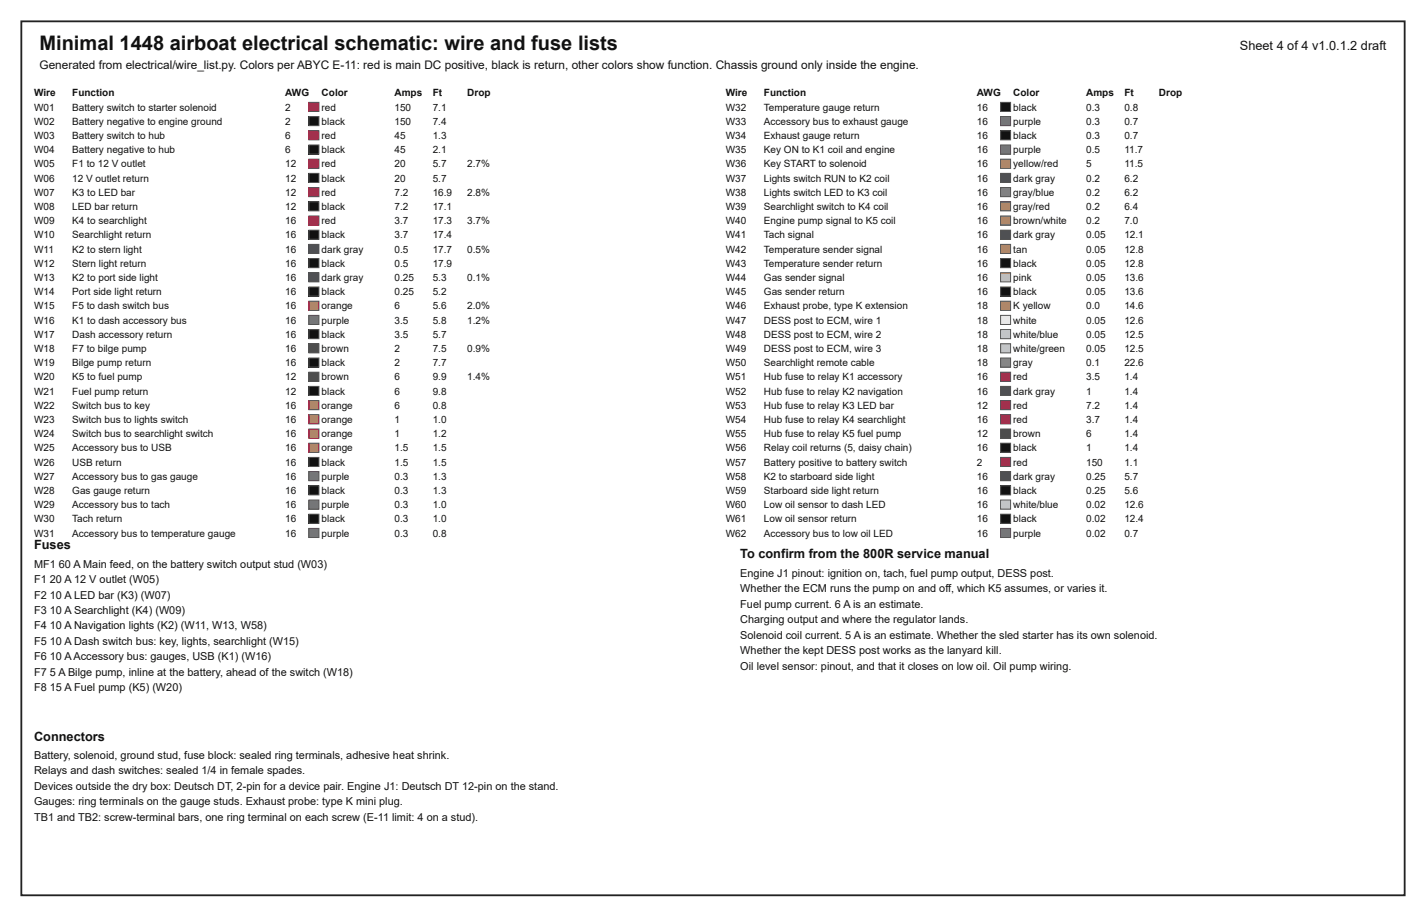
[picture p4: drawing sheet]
<svg xmlns="http://www.w3.org/2000/svg" width="432mm" height="279mm" viewBox="0 0 432 279" stroke-linecap="round" stroke-linejoin="round" font-family="sans-serif">
<defs><g id="words">
<text font-size="6.1" fill="#111" x="12" y="15.3">Minimal 1448 airboat electrical schematic: wire and fuse lists</text>
<g font-size="3.9" fill="#111">
<text x="375.4" y="15.3">Sheet 4 of 4 v1.0.1.2 draft</text>
<text x="10.3" y="166.3">Fuses</text>
<text x="224.2" y="169">To confirm from the 800R service manual</text>
<text x="10.3" y="224.2">Connectors</text>
</g>
<text font-size="3.6" fill="#111" x="12" y="20.8">Generated from electrical/wire_list.py. Colors per ABYC E-11: red is main DC positive, black is return, other colors show function. Chassis ground only inside the engine.</text>
<g font-size="3.3" fill="#111">
<text x="10.3" y="171.8">MF1</text>
<text x="17.8" y="171.8">60 A Main feed, on the battery switch output stud (W03)</text>
<text x="10.3" y="176.5">F1</text>
<text x="15.1" y="176.5">20 A 12 V outlet (W05)</text>
<text x="224.2" y="174.6">Engine J1 pinout: ignition on, tach, fuel pump output, DESS post.</text>
<text x="224.2" y="179.2">Whether the ECM runs the pump on and off, which K5 assumes, or varies it.</text>
<text x="10.3" y="181.2">F2</text>
<text x="10.3" y="185.9">F3</text>
<text x="15.1" y="181.2">10 A LED bar (K3) (W07)</text>
<text x="15.1" y="185.9">10 A Searchlight (K4) (W09)</text>
<text x="224.2" y="183.9">Fuel pump current. 6 A is an estimate.</text>
<text x="10.3" y="190.5">F4</text>
<text x="15.1" y="190.5">10 A Navigation lights (K2) (W11, W13, W58)</text>
<text x="224.2" y="188.6">Charging output and where the regulator lands.</text>
<text x="10.3" y="195.2">F5</text>
<text x="15.1" y="195.2">10 A Dash switch bus: key, lights, searchlight (W15)</text>
<text x="224.2" y="193.3">Solenoid coil current. 5 A is an estimate. Whether the sled starter has its own solenoid.</text>
<text x="224.2" y="198">Whether the kept DESS post works as the lanyard kill.</text>
<text x="10.3" y="199.9">F6</text>
<text x="15.1" y="199.9">10 AAccessory bus: gauges, USB (K1) (W16)</text>
<text x="224.2" y="202.7">Oil level sensor: pinout, and that it closes on low oil. Oil pump wiring.</text>
<text x="10.3" y="204.6">F7</text>
<text x="10.3" y="209.3">F8</text>
<text x="15.1" y="204.6">5 A Bilge pump, inline at the battery, ahead of the switch (W18)</text>
<text x="15.1" y="209.3">15 A Fuel pump (K5) (W20)</text>
<text x="10.3" y="229.7">Battery, solenoid, ground stud, fuse block: sealed ring terminals, adhesive heat shrink.</text>
<text x="10.3" y="234.4">Relays and dash switches: sealed 1/4 in female spades.</text>
<text x="10.3" y="239">Devices outside the dry box: Deutsch DT, 2-pin for a device pair. Engine J1: Deutsch DT 12-pin on the stand.</text>
<text x="10.3" y="243.7">Gauges: ring terminals on the gauge studs. Exhaust probe: type K mini plug.</text>
<text x="10.3" y="248.4">TB1 and TB2: screw-terminal bars, one ring terminal on each screw (E-11 limit: 4 on a stud).</text>
</g>
<g font-size="3" fill="#111">
<text x="10.3" y="29.1">Wire</text>
<text x="21.9" y="29.1">Function</text>
<text x="86.4" y="29.1">AWG</text>
<text x="97.4" y="29.1">Color</text>
<text x="119.4" y="29.1">Amps</text>
<text x="131" y="29.1">Ft</text>
<text x="141.5" y="29.1">Drop</text>
<text x="219.8" y="29.1">Wire</text>
<text x="231.3" y="29.1">Function</text>
<text x="295.8" y="29.1">AWG</text>
<text x="306.8" y="29.1">Color</text>
<text x="328.9" y="29.1">Amps</text>
<text x="340.5" y="29.1">Ft</text>
<text x="350.9" y="29.1">Drop</text>
<text x="10.3" y="33.5">W01</text>
<text x="21.9" y="33.5">Battery switch to starter solenoid</text>
<text x="86.4" y="33.5">2</text>
<text x="97.4" y="33.5">red</text>
<text x="119.4" y="33.5">150</text>
<text x="131" y="33.5">7.1</text>
<text x="219.8" y="33.5">W32</text>
<text x="231.3" y="33.5">Temperature gauge return</text>
<text x="295.8" y="33.5">16</text>
<text x="306.8" y="33.5">black</text>
<text x="328.9" y="33.5">0.3</text>
<text x="340.5" y="33.5">0.8</text>
<text x="10.3" y="37.8">W02</text>
<text x="21.9" y="37.8">Battery negative to engine ground</text>
<text x="86.4" y="37.8">2</text>
<text x="97.4" y="37.8">black</text>
<text x="119.4" y="37.8">150</text>
<text x="131" y="37.8">7.4</text>
<text x="219.8" y="37.8">W33</text>
<text x="231.3" y="37.8">Accessory bus to exhaust gauge</text>
<text x="295.8" y="37.8">16</text>
<text x="306.8" y="37.8">purple</text>
<text x="328.9" y="37.8">0.3</text>
<text x="340.5" y="37.8">0.7</text>
<text x="10.3" y="42.1">W03</text>
<text x="10.3" y="46.4">W04</text>
<text x="21.9" y="42.1">Battery switch to hub</text>
<text x="21.9" y="46.4">Battery negative to hub</text>
<text x="86.4" y="42.1">6</text>
<text x="86.4" y="46.4">6</text>
<text x="97.4" y="42.1">red</text>
<text x="97.4" y="46.4">black</text>
<text x="119.4" y="42.1">45</text>
<text x="119.4" y="46.4">45</text>
<text x="131" y="42.1">1.3</text>
<text x="131" y="46.4">2.1</text>
<text x="219.8" y="42.1">W34</text>
<text x="219.8" y="46.4">W35</text>
<text x="231.3" y="42.1">Exhaust gauge return</text>
<text x="231.3" y="46.4">Key ON to K1 coil and engine</text>
<text x="295.8" y="42.1">16</text>
<text x="295.8" y="46.4">16</text>
<text x="306.8" y="42.1">black</text>
<text x="306.8" y="46.4">purple</text>
<text x="328.9" y="42.1">0.3</text>
<text x="328.9" y="46.4">0.5</text>
<text x="340.5" y="42.1">0.7</text>
<text x="340.5" y="46.4">11.7</text>
<text x="10.3" y="50.7">W05</text>
<text x="21.9" y="50.7">F1 to 12 V outlet</text>
<text x="86.4" y="50.7">12</text>
<text x="97.4" y="50.7">red</text>
<text x="119.4" y="50.7">20</text>
<text x="131" y="50.7">5.7</text>
<text x="141.5" y="50.7">2.7%</text>
<text x="219.8" y="50.7">W36</text>
<text x="231.3" y="50.7">Key START to solenoid</text>
<text x="295.8" y="50.7">16</text>
<text x="306.8" y="50.7">yellow/red</text>
<text x="328.9" y="50.7">5</text>
<text x="340.5" y="50.7">11.5</text>
<text x="10.3" y="55">W06</text>
<text x="10.3" y="59.3">W07</text>
<text x="21.9" y="55">12 V outlet return</text>
<text x="21.9" y="59.3">K3 to LED bar</text>
<text x="86.4" y="55">12</text>
<text x="86.4" y="59.3">12</text>
<text x="97.4" y="55">black</text>
<text x="97.4" y="59.3">red</text>
<text x="119.4" y="55">20</text>
<text x="119.4" y="59.3">7.2</text>
<text x="131" y="55">5.7</text>
<text x="131" y="59.3">16.9</text>
<text x="141.5" y="59.3">2.8%</text>
<text x="219.8" y="55">W37</text>
<text x="219.8" y="59.3">W38</text>
<text x="231.3" y="55">Lights switch RUN to K2 coil</text>
<text x="231.3" y="59.3">Lights switch LED to K3 coil</text>
<text x="295.8" y="55">16</text>
<text x="295.8" y="59.3">16</text>
<text x="306.8" y="55">dark gray</text>
<text x="306.8" y="59.3">gray/blue</text>
<text x="328.9" y="55">0.2</text>
<text x="328.9" y="59.3">0.2</text>
<text x="340.5" y="55">6.2</text>
<text x="340.5" y="59.3">6.2</text>
<text x="10.3" y="63.6">W08</text>
<text x="21.9" y="63.6">LED bar return</text>
<text x="86.4" y="63.6">12</text>
<text x="97.4" y="63.6">black</text>
<text x="119.4" y="63.6">7.2</text>
<text x="131" y="63.6">17.1</text>
<text x="219.8" y="63.6">W39</text>
<text x="231.3" y="63.6">Searchlight switch to K4 coil</text>
<text x="295.8" y="63.6">16</text>
<text x="306.8" y="63.6">gray/red</text>
<text x="328.9" y="63.6">0.2</text>
<text x="340.5" y="63.6">6.4</text>
<text x="10.3" y="67.9">W09</text>
<text x="21.9" y="67.9">K4 to searchlight</text>
<text x="86.4" y="67.9">16</text>
<text x="97.4" y="67.9">red</text>
<text x="119.4" y="67.9">3.7</text>
<text x="131" y="67.9">17.3</text>
<text x="141.5" y="67.9">3.7%</text>
<text x="219.8" y="67.9">W40</text>
<text x="231.3" y="67.9">Engine pump signal to K5 coil</text>
<text x="295.8" y="67.9">16</text>
<text x="306.8" y="67.9">brown/white</text>
<text x="328.9" y="67.9">0.2</text>
<text x="340.5" y="67.9">7.0</text>
<text x="10.3" y="72.2">W10</text>
<text x="10.3" y="76.5">W11</text>
<text x="21.9" y="72.2">Searchlight return</text>
<text x="21.9" y="76.5">K2 to stern light</text>
<text x="86.4" y="72.2">16</text>
<text x="86.4" y="76.5">16</text>
<text x="97.4" y="72.2">black</text>
<text x="97.4" y="76.5">dark gray</text>
<text x="119.4" y="72.2">3.7</text>
<text x="119.4" y="76.5">0.5</text>
<text x="131" y="72.2">17.4</text>
<text x="131" y="76.5">17.7</text>
<text x="141.5" y="76.5">0.5%</text>
<text x="219.8" y="72.2">W41</text>
<text x="219.8" y="76.5">W42</text>
<text x="231.3" y="72.2">Tach signal</text>
<text x="231.3" y="76.5">Temperature sender signal</text>
<text x="295.8" y="72.2">16</text>
<text x="295.8" y="76.5">16</text>
<text x="306.8" y="72.2">dark gray</text>
<text x="306.8" y="76.5">tan</text>
<text x="328.9" y="72.2">0.05</text>
<text x="328.9" y="76.5">0.05</text>
<text x="340.5" y="72.2">12.1</text>
<text x="340.5" y="76.5">12.8</text>
<text x="10.3" y="80.8">W12</text>
<text x="21.9" y="80.8">Stern light return</text>
<text x="86.4" y="80.8">16</text>
<text x="97.4" y="80.8">black</text>
<text x="119.4" y="80.8">0.5</text>
<text x="131" y="80.8">17.9</text>
<text x="219.8" y="80.8">W43</text>
<text x="231.3" y="80.8">Temperature sender return</text>
<text x="295.8" y="80.8">16</text>
<text x="306.8" y="80.8">black</text>
<text x="328.9" y="80.8">0.05</text>
<text x="340.5" y="80.8">12.8</text>
<text x="10.3" y="85.1">W13</text>
<text x="10.3" y="89.4">W14</text>
<text x="21.9" y="85.1">K2 to port side light</text>
<text x="21.9" y="89.4">Port side light return</text>
<text x="86.4" y="85.1">16</text>
<text x="86.4" y="89.4">16</text>
<text x="97.4" y="85.1">dark gray</text>
<text x="97.4" y="89.4">black</text>
<text x="119.4" y="85.1">0.25</text>
<text x="119.4" y="89.4">0.25</text>
<text x="131" y="85.1">5.3</text>
<text x="131" y="89.4">5.2</text>
<text x="141.5" y="85.1">0.1%</text>
<text x="219.8" y="85.1">W44</text>
<text x="219.8" y="89.4">W45</text>
<text x="231.3" y="85.1">Gas sender signal</text>
<text x="231.3" y="89.4">Gas sender return</text>
<text x="295.8" y="85.1">16</text>
<text x="295.8" y="89.4">16</text>
<text x="306.8" y="85.1">pink</text>
<text x="306.8" y="89.4">black</text>
<text x="328.9" y="85.1">0.05</text>
<text x="328.9" y="89.4">0.05</text>
<text x="340.5" y="85.1">13.6</text>
<text x="340.5" y="89.4">13.6</text>
<text x="10.3" y="93.7">W15</text>
<text x="21.9" y="93.7">F5 to dash switch bus</text>
<text x="86.4" y="93.7">16</text>
<text x="97.4" y="93.7">orange</text>
<text x="119.4" y="93.7">6</text>
<text x="131" y="93.7">5.6</text>
<text x="141.5" y="93.7">2.0%</text>
<text x="219.8" y="93.7">W46</text>
<text x="231.3" y="93.7">Exhaust probe, type K extension</text>
<text x="295.8" y="93.7">18</text>
<text x="306.8" y="93.7">K yellow</text>
<text x="328.9" y="93.7">0.0</text>
<text x="340.5" y="93.7">14.6</text>
<text x="10.3" y="97.9">W16</text>
<text x="21.9" y="97.9">K1 to dash accessory bus</text>
<text x="86.4" y="97.9">16</text>
<text x="97.4" y="97.9">purple</text>
<text x="119.4" y="97.9">3.5</text>
<text x="131" y="97.9">5.8</text>
<text x="141.5" y="97.9">1.2%</text>
<text x="219.8" y="97.9">W47</text>
<text x="231.3" y="97.9">DESS post to ECM, wire 1</text>
<text x="295.8" y="97.9">18</text>
<text x="306.8" y="97.9">white</text>
<text x="328.9" y="97.9">0.05</text>
<text x="340.5" y="97.9">12.6</text>
<text x="10.3" y="102.2">W17</text>
<text x="10.3" y="106.5">W18</text>
<text x="21.9" y="102.2">Dash accessory return</text>
<text x="21.9" y="106.5">F7 to bilge pump</text>
<text x="86.4" y="102.2">16</text>
<text x="86.4" y="106.5">16</text>
<text x="97.4" y="102.2">black</text>
<text x="97.4" y="106.5">brown</text>
<text x="119.4" y="102.2">3.5</text>
<text x="119.4" y="106.5">2</text>
<text x="131" y="102.2">5.7</text>
<text x="131" y="106.5">7.5</text>
<text x="141.5" y="106.5">0.9%</text>
<text x="219.8" y="102.2">W48</text>
<text x="219.8" y="106.5">W49</text>
<text x="231.3" y="102.2">DESS post to ECM, wire 2</text>
<text x="231.3" y="106.5">DESS post to ECM, wire 3</text>
<text x="295.8" y="102.2">18</text>
<text x="295.8" y="106.5">18</text>
<text x="306.8" y="102.2">white/blue</text>
<text x="306.8" y="106.5">white/green</text>
<text x="328.9" y="102.2">0.05</text>
<text x="328.9" y="106.5">0.05</text>
<text x="340.5" y="102.2">12.5</text>
<text x="340.5" y="106.5">12.5</text>
<text x="10.3" y="110.8">W19</text>
<text x="21.9" y="110.8">Bilge pump return</text>
<text x="86.4" y="110.8">16</text>
<text x="97.4" y="110.8">black</text>
<text x="119.4" y="110.8">2</text>
<text x="131" y="110.8">7.7</text>
<text x="219.8" y="110.8">W50</text>
<text x="231.3" y="110.8">Searchlight remote cable</text>
<text x="295.8" y="110.8">18</text>
<text x="306.8" y="110.8">gray</text>
<text x="328.9" y="110.8">0.1</text>
<text x="340.5" y="110.8">22.6</text>
<text x="10.3" y="115.1">W20</text>
<text x="10.3" y="119.4">W21</text>
<text x="21.9" y="115.1">K5 to fuel pump</text>
<text x="21.9" y="119.4">Fuel pump return</text>
<text x="86.4" y="115.1">12</text>
<text x="86.4" y="119.4">12</text>
<text x="97.4" y="115.1">brown</text>
<text x="97.4" y="119.4">black</text>
<text x="119.4" y="115.1">6</text>
<text x="119.4" y="119.4">6</text>
<text x="131" y="115.1">9.9</text>
<text x="131" y="119.4">9.8</text>
<text x="141.5" y="115.1">1.4%</text>
<text x="219.8" y="115.1">W51</text>
<text x="219.8" y="119.4">W52</text>
<text x="231.3" y="115.1">Hub fuse to relay K1 accessory</text>
<text x="231.3" y="119.4">Hub fuse to relay K2 navigation</text>
<text x="295.8" y="115.1">16</text>
<text x="295.8" y="119.4">16</text>
<text x="306.8" y="115.1">red</text>
<text x="306.8" y="119.4">dark gray</text>
<text x="328.9" y="115.1">3.5</text>
<text x="328.9" y="119.4">1</text>
<text x="340.5" y="115.1">1.4</text>
<text x="340.5" y="119.4">1.4</text>
<text x="10.3" y="123.7">W22</text>
<text x="21.9" y="123.7">Switch bus to key</text>
<text x="86.4" y="123.7">16</text>
<text x="97.4" y="123.7">orange</text>
<text x="119.4" y="123.7">6</text>
<text x="131" y="123.7">0.8</text>
<text x="219.8" y="123.7">W53</text>
<text x="231.3" y="123.7">Hub fuse to relay K3 LED bar</text>
<text x="295.8" y="123.7">12</text>
<text x="306.8" y="123.7">red</text>
<text x="328.9" y="123.7">7.2</text>
<text x="340.5" y="123.7">1.4</text>
<text x="10.3" y="128">W23</text>
<text x="21.9" y="128">Switch bus to lights switch</text>
<text x="86.4" y="128">16</text>
<text x="97.4" y="128">orange</text>
<text x="119.4" y="128">1</text>
<text x="131" y="128">1.0</text>
<text x="219.8" y="128">W54</text>
<text x="231.3" y="128">Hub fuse to relay K4 searchlight</text>
<text x="295.8" y="128">16</text>
<text x="306.8" y="128">red</text>
<text x="328.9" y="128">3.7</text>
<text x="340.5" y="128">1.4</text>
<text x="10.3" y="132.3">W24</text>
<text x="10.3" y="136.6">W25</text>
<text x="21.9" y="132.3">Switch bus to searchlight switch</text>
<text x="21.9" y="136.6">Accessory bus to USB</text>
<text x="86.4" y="132.3">16</text>
<text x="86.4" y="136.6">16</text>
<text x="97.4" y="132.3">orange</text>
<text x="97.4" y="136.6">orange</text>
<text x="119.4" y="132.3">1</text>
<text x="119.4" y="136.6">1.5</text>
<text x="131" y="132.3">1.2</text>
<text x="131" y="136.6">1.5</text>
<text x="219.8" y="132.3">W55</text>
<text x="219.8" y="136.6">W56</text>
<text x="231.3" y="132.3">Hub fuse to relay K5 fuel pump</text>
<text x="231.3" y="136.6">Relay coil returns (5, daisy chain)</text>
<text x="295.8" y="132.3">12</text>
<text x="295.8" y="136.6">16</text>
<text x="306.8" y="132.3">brown</text>
<text x="306.8" y="136.6">black</text>
<text x="328.9" y="132.3">6</text>
<text x="328.9" y="136.6">1</text>
<text x="340.5" y="132.3">1.4</text>
<text x="340.5" y="136.6">1.4</text>
<text x="10.3" y="140.9">W26</text>
<text x="21.9" y="140.9">USB return</text>
<text x="86.4" y="140.9">16</text>
<text x="97.4" y="140.9">black</text>
<text x="119.4" y="140.9">1.5</text>
<text x="131" y="140.9">1.5</text>
<text x="219.8" y="140.9">W57</text>
<text x="231.3" y="140.9">Battery positive to battery switch</text>
<text x="295.8" y="140.9">2</text>
<text x="306.8" y="140.9">red</text>
<text x="328.9" y="140.9">150</text>
<text x="340.5" y="140.9">1.1</text>
<text x="10.3" y="145.2">W27</text>
<text x="10.3" y="149.5">W28</text>
<text x="21.9" y="145.2">Accessory bus to gas gauge</text>
<text x="21.9" y="149.5">Gas gauge return</text>
<text x="86.4" y="145.2">16</text>
<text x="86.4" y="149.5">16</text>
<text x="97.4" y="145.2">purple</text>
<text x="97.4" y="149.5">black</text>
<text x="119.4" y="145.2">0.3</text>
<text x="119.4" y="149.5">0.3</text>
<text x="131" y="145.2">1.3</text>
<text x="131" y="149.5">1.3</text>
<text x="219.8" y="145.2">W58</text>
<text x="219.8" y="149.5">W59</text>
<text x="231.3" y="145.2">K2 to starboard side light</text>
<text x="231.3" y="149.5">Starboard side light return</text>
<text x="295.8" y="145.2">16</text>
<text x="295.8" y="149.5">16</text>
<text x="306.8" y="145.2">dark gray</text>
<text x="306.8" y="149.5">black</text>
<text x="328.9" y="145.2">0.25</text>
<text x="328.9" y="149.5">0.25</text>
<text x="340.5" y="145.2">5.7</text>
<text x="340.5" y="149.5">5.6</text>
<text x="10.3" y="153.8">W29</text>
<text x="21.9" y="153.8">Accessory bus to tach</text>
<text x="86.4" y="153.8">16</text>
<text x="97.4" y="153.8">purple</text>
<text x="119.4" y="153.8">0.3</text>
<text x="131" y="153.8">1.0</text>
<text x="219.8" y="153.8">W60</text>
<text x="231.3" y="153.8">Low oil sensor to dash LED</text>
<text x="295.8" y="153.8">16</text>
<text x="306.8" y="153.8">white/blue</text>
<text x="328.9" y="153.8">0.02</text>
<text x="340.5" y="153.8">12.6</text>
<text x="10.3" y="158.1">W30</text>
<text x="21.9" y="158.1">Tach return</text>
<text x="86.4" y="158.1">16</text>
<text x="97.4" y="158.1">black</text>
<text x="119.4" y="158.1">0.3</text>
<text x="131" y="158.1">1.0</text>
<text x="219.8" y="158.1">W61</text>
<text x="231.3" y="158.1">Low oil sensor return</text>
<text x="295.8" y="158.1">16</text>
<text x="306.8" y="158.1">black</text>
<text x="328.9" y="158.1">0.02</text>
<text x="340.5" y="158.1">12.4</text>
<text x="10.3" y="162.4">W31</text>
<text x="21.9" y="162.4">Accessory bus to temperature gauge</text>
<text x="86.4" y="162.4">16</text>
<text x="97.4" y="162.4">purple</text>
<text x="119.4" y="162.4">0.3</text>
<text x="131" y="162.4">0.8</text>
<text x="219.8" y="162.4">W62</text>
<text x="231.3" y="162.4">Accessory bus to low oil LED</text>
<text x="295.8" y="162.4">16</text>
<text x="306.8" y="162.4">purple</text>
<text x="328.9" y="162.4">0.02</text>
<text x="340.5" y="162.4">0.7</text>
</g>
</g></defs>
<path d="M6.5 6.5h418.8v264.5h-418.8z" fill="none" stroke="#222" stroke-width=".55"/>
<path d="M93.5 31h3.1v2.7h-3.1z" fill="#d11919"/>
<path d="M93.5 31h3.1v2.7h-3.1z" fill="none" stroke="#555" stroke-width=".3"/>
<path d="M93.5 35.3h3.1v2.7h-3.1z" fill="#111"/>
<path d="M93.5 35.3h3.1v2.7h-3.1z" fill="none" stroke="#555" stroke-width=".3"/>
<path d="M93.5 39.6h3.1v2.7h-3.1z" fill="#d11919"/>
<path d="M93.5 39.6h3.1v2.7h-3.1z" fill="none" stroke="#555" stroke-width=".3"/>
<path d="M93.5 43.9h3.1v2.7h-3.1z" fill="#111"/>
<path d="M93.5 43.9h3.1v2.7h-3.1z" fill="none" stroke="#555" stroke-width=".3"/>
<path d="M93.5 48.2h3.1v2.7h-3.1z" fill="#d11919"/>
<path d="M93.5 48.2h3.1v2.7h-3.1z" fill="none" stroke="#555" stroke-width=".3"/>
<path d="M93.5 52.5h3.1v2.7h-3.1z" fill="#111"/>
<path d="M93.5 52.5h3.1v2.7h-3.1z" fill="none" stroke="#555" stroke-width=".3"/>
<path d="M93.5 56.8h3.1v2.7h-3.1z" fill="#d11919"/>
<path d="M93.5 56.8h3.1v2.7h-3.1z" fill="none" stroke="#555" stroke-width=".3"/>
<path d="M93.5 61.1h3.1v2.7h-3.1z" fill="#111"/>
<path d="M93.5 61.1h3.1v2.7h-3.1z" fill="none" stroke="#555" stroke-width=".3"/>
<path d="M93.5 65.4h3.1v2.7h-3.1z" fill="#d11919"/>
<path d="M93.5 65.4h3.1v2.7h-3.1z" fill="none" stroke="#555" stroke-width=".3"/>
<path d="M93.5 69.7h3.1v2.7h-3.1z" fill="#111"/>
<path d="M93.5 69.7h3.1v2.7h-3.1z" fill="none" stroke="#555" stroke-width=".3"/>
<path d="M93.5 74h3.1v2.7h-3.1z" fill="#4a5058"/>
<path d="M93.5 74h3.1v2.7h-3.1z" fill="none" stroke="#555" stroke-width=".3"/>
<path d="M93.5 78.3h3.1v2.7h-3.1z" fill="#111"/>
<path d="M93.5 78.3h3.1v2.7h-3.1z" fill="none" stroke="#555" stroke-width=".3"/>
<path d="M93.5 82.6h3.1v2.7h-3.1z" fill="#4a5058"/>
<path d="M93.5 82.6h3.1v2.7h-3.1z" fill="none" stroke="#555" stroke-width=".3"/>
<path d="M93.5 86.9h3.1v2.7h-3.1z" fill="#111"/>
<path d="M93.5 86.9h3.1v2.7h-3.1z" fill="none" stroke="#555" stroke-width=".3"/>
<path d="M93.5 91.2h3.1v2.7h-3.1z" fill="#f07a0a"/>
<path d="M93.5 91.2h3.1v2.7h-3.1z" fill="none" stroke="#555" stroke-width=".3"/>
<path d="M93.5 95.5h3.1v2.7h-3.1z" fill="#7d3fb0"/>
<path d="M93.5 95.5h3.1v2.7h-3.1z" fill="none" stroke="#555" stroke-width=".3"/>
<path d="M93.5 99.8h3.1v2.7h-3.1z" fill="#111"/>
<path d="M93.5 99.8h3.1v2.7h-3.1z" fill="none" stroke="#555" stroke-width=".3"/>
<path d="M93.5 104.1h3.1v2.7h-3.1z" fill="#7a4a22"/>
<path d="M93.5 104.1h3.1v2.7h-3.1z" fill="none" stroke="#555" stroke-width=".3"/>
<path d="M93.5 108.4h3.1v2.7h-3.1z" fill="#111"/>
<path d="M93.5 108.4h3.1v2.7h-3.1z" fill="none" stroke="#555" stroke-width=".3"/>
<path d="M93.5 112.7h3.1v2.7h-3.1z" fill="#7a4a22"/>
<path d="M93.5 112.7h3.1v2.7h-3.1z" fill="none" stroke="#555" stroke-width=".3"/>
<path d="M93.5 117h3.1v2.7h-3.1z" fill="#111"/>
<path d="M93.5 117h3.1v2.7h-3.1z" fill="none" stroke="#555" stroke-width=".3"/>
<path d="M93.5 121.3h3.1v2.7h-3.1z" fill="#f07a0a"/>
<path d="M93.5 121.3h3.1v2.7h-3.1z" fill="none" stroke="#555" stroke-width=".3"/>
<path d="M93.5 125.6h3.1v2.7h-3.1z" fill="#f07a0a"/>
<path d="M93.5 125.6h3.1v2.7h-3.1z" fill="none" stroke="#555" stroke-width=".3"/>
<path d="M93.5 129.9h3.1v2.7h-3.1z" fill="#f07a0a"/>
<path d="M93.5 129.9h3.1v2.7h-3.1z" fill="none" stroke="#555" stroke-width=".3"/>
<path d="M93.5 134.2h3.1v2.7h-3.1z" fill="#f07a0a"/>
<path d="M93.5 134.2h3.1v2.7h-3.1z" fill="none" stroke="#555" stroke-width=".3"/>
<path d="M93.5 138.5h3.1v2.7h-3.1z" fill="#111"/>
<path d="M93.5 138.5h3.1v2.7h-3.1z" fill="none" stroke="#555" stroke-width=".3"/>
<path d="M93.5 142.8h3.1v2.7h-3.1z" fill="#7d3fb0"/>
<path d="M93.5 142.8h3.1v2.7h-3.1z" fill="none" stroke="#555" stroke-width=".3"/>
<path d="M93.5 147.1h3.1v2.7h-3.1z" fill="#111"/>
<path d="M93.5 147.1h3.1v2.7h-3.1z" fill="none" stroke="#555" stroke-width=".3"/>
<path d="M93.5 151.4h3.1v2.7h-3.1z" fill="#7d3fb0"/>
<path d="M93.5 151.4h3.1v2.7h-3.1z" fill="none" stroke="#555" stroke-width=".3"/>
<path d="M93.5 155.7h3.1v2.7h-3.1z" fill="#111"/>
<path d="M93.5 155.7h3.1v2.7h-3.1z" fill="none" stroke="#555" stroke-width=".3"/>
<path d="M93.5 160h3.1v2.7h-3.1z" fill="#7d3fb0"/>
<path d="M93.5 160h3.1v2.7h-3.1z" fill="none" stroke="#555" stroke-width=".3"/>
<path d="M303 31h3v2.7h-3z" fill="#111"/>
<path d="M303 31h3v2.7h-3z" fill="none" stroke="#555" stroke-width=".3"/>
<path d="M303 35.3h3v2.7h-3z" fill="#7d3fb0"/>
<path d="M303 35.3h3v2.7h-3z" fill="none" stroke="#555" stroke-width=".3"/>
<path d="M303 39.6h3v2.7h-3z" fill="#111"/>
<path d="M303 39.6h3v2.7h-3z" fill="none" stroke="#555" stroke-width=".3"/>
<path d="M303 43.9h3v2.7h-3z" fill="#7d3fb0"/>
<path d="M303 43.9h3v2.7h-3z" fill="none" stroke="#555" stroke-width=".3"/>
<path d="M303 48.2h3v2.7h-3z" fill="#e0912a"/>
<path d="M303 48.2h3v2.7h-3z" fill="none" stroke="#555" stroke-width=".3"/>
<path d="M303 52.5h3v2.7h-3z" fill="#4a5058"/>
<path d="M303 52.5h3v2.7h-3z" fill="none" stroke="#555" stroke-width=".3"/>
<path d="M303 56.8h3v2.7h-3z" fill="#5f7fa8"/>
<path d="M303 56.8h3v2.7h-3z" fill="none" stroke="#555" stroke-width=".3"/>
<path d="M303 61.1h3v2.7h-3z" fill="#a0605e"/>
<path d="M303 61.1h3v2.7h-3z" fill="none" stroke="#555" stroke-width=".3"/>
<path d="M303 65.4h3v2.7h-3z" fill="#a98660"/>
<path d="M303 65.4h3v2.7h-3z" fill="none" stroke="#555" stroke-width=".3"/>
<path d="M303 69.7h3v2.7h-3z" fill="#4a5058"/>
<path d="M303 69.7h3v2.7h-3z" fill="none" stroke="#555" stroke-width=".3"/>
<path d="M303 74h3v2.7h-3z" fill="#c49a5c"/>
<path d="M303 74h3v2.7h-3z" fill="none" stroke="#555" stroke-width=".3"/>
<path d="M303 78.3h3v2.7h-3z" fill="#111"/>
<path d="M303 78.3h3v2.7h-3z" fill="none" stroke="#555" stroke-width=".3"/>
<path d="M303 82.6h3v2.7h-3z" fill="#ff86b5"/>
<path d="M303 82.6h3v2.7h-3z" fill="none" stroke="#555" stroke-width=".3"/>
<path d="M303 86.9h3v2.7h-3z" fill="#111"/>
<path d="M303 86.9h3v2.7h-3z" fill="none" stroke="#555" stroke-width=".3"/>
<path d="M303 91.2h3v2.7h-3z" fill="#d6b800"/>
<path d="M303 91.2h3v2.7h-3z" fill="none" stroke="#555" stroke-width=".3"/>
<path d="M303 95.5h3v2.7h-3z" fill="#e8e8e8"/>
<path d="M303 95.5h3v2.7h-3z" fill="none" stroke="#555" stroke-width=".3"/>
<path d="M303 99.8h3v2.7h-3z" fill="#a9c8ee"/>
<path d="M303 99.8h3v2.7h-3z" fill="none" stroke="#555" stroke-width=".3"/>
<path d="M303 104.1h3v2.7h-3z" fill="#a9e0ba"/>
<path d="M303 104.1h3v2.7h-3z" fill="none" stroke="#555" stroke-width=".3"/>
<path d="M303 108.4h3v2.7h-3z" fill="#808890"/>
<path d="M303 108.4h3v2.7h-3z" fill="none" stroke="#555" stroke-width=".3"/>
<path d="M303 112.7h3v2.7h-3z" fill="#d11919"/>
<path d="M303 112.7h3v2.7h-3z" fill="none" stroke="#555" stroke-width=".3"/>
<path d="M303 117h3v2.7h-3z" fill="#4a5058"/>
<path d="M303 117h3v2.7h-3z" fill="none" stroke="#555" stroke-width=".3"/>
<path d="M303 121.3h3v2.7h-3z" fill="#d11919"/>
<path d="M303 121.3h3v2.7h-3z" fill="none" stroke="#555" stroke-width=".3"/>
<path d="M303 125.6h3v2.7h-3z" fill="#d11919"/>
<path d="M303 125.6h3v2.7h-3z" fill="none" stroke="#555" stroke-width=".3"/>
<path d="M303 129.9h3v2.7h-3z" fill="#7a4a22"/>
<path d="M303 129.9h3v2.7h-3z" fill="none" stroke="#555" stroke-width=".3"/>
<path d="M303 134.2h3v2.7h-3z" fill="#111"/>
<path d="M303 134.2h3v2.7h-3z" fill="none" stroke="#555" stroke-width=".3"/>
<path d="M303 138.5h3v2.7h-3z" fill="#d11919"/>
<path d="M303 138.5h3v2.7h-3z" fill="none" stroke="#555" stroke-width=".3"/>
<path d="M303 142.8h3v2.7h-3z" fill="#4a5058"/>
<path d="M303 142.8h3v2.7h-3z" fill="none" stroke="#555" stroke-width=".3"/>
<path d="M303 147.1h3v2.7h-3z" fill="#111"/>
<path d="M303 147.1h3v2.7h-3z" fill="none" stroke="#555" stroke-width=".3"/>
<path d="M303 151.4h3v2.7h-3z" fill="#a9c8ee"/>
<path d="M303 151.4h3v2.7h-3z" fill="none" stroke="#555" stroke-width=".3"/>
<path d="M303 155.7h3v2.7h-3z" fill="#111"/>
<path d="M303 155.7h3v2.7h-3z" fill="none" stroke="#555" stroke-width=".3"/>
<path d="M303 160h3v2.7h-3z" fill="#7d3fb0"/>
<path d="M303 160h3v2.7h-3z" fill="none" stroke="#555" stroke-width=".3"/>
<use href="#words"/>
</svg>
